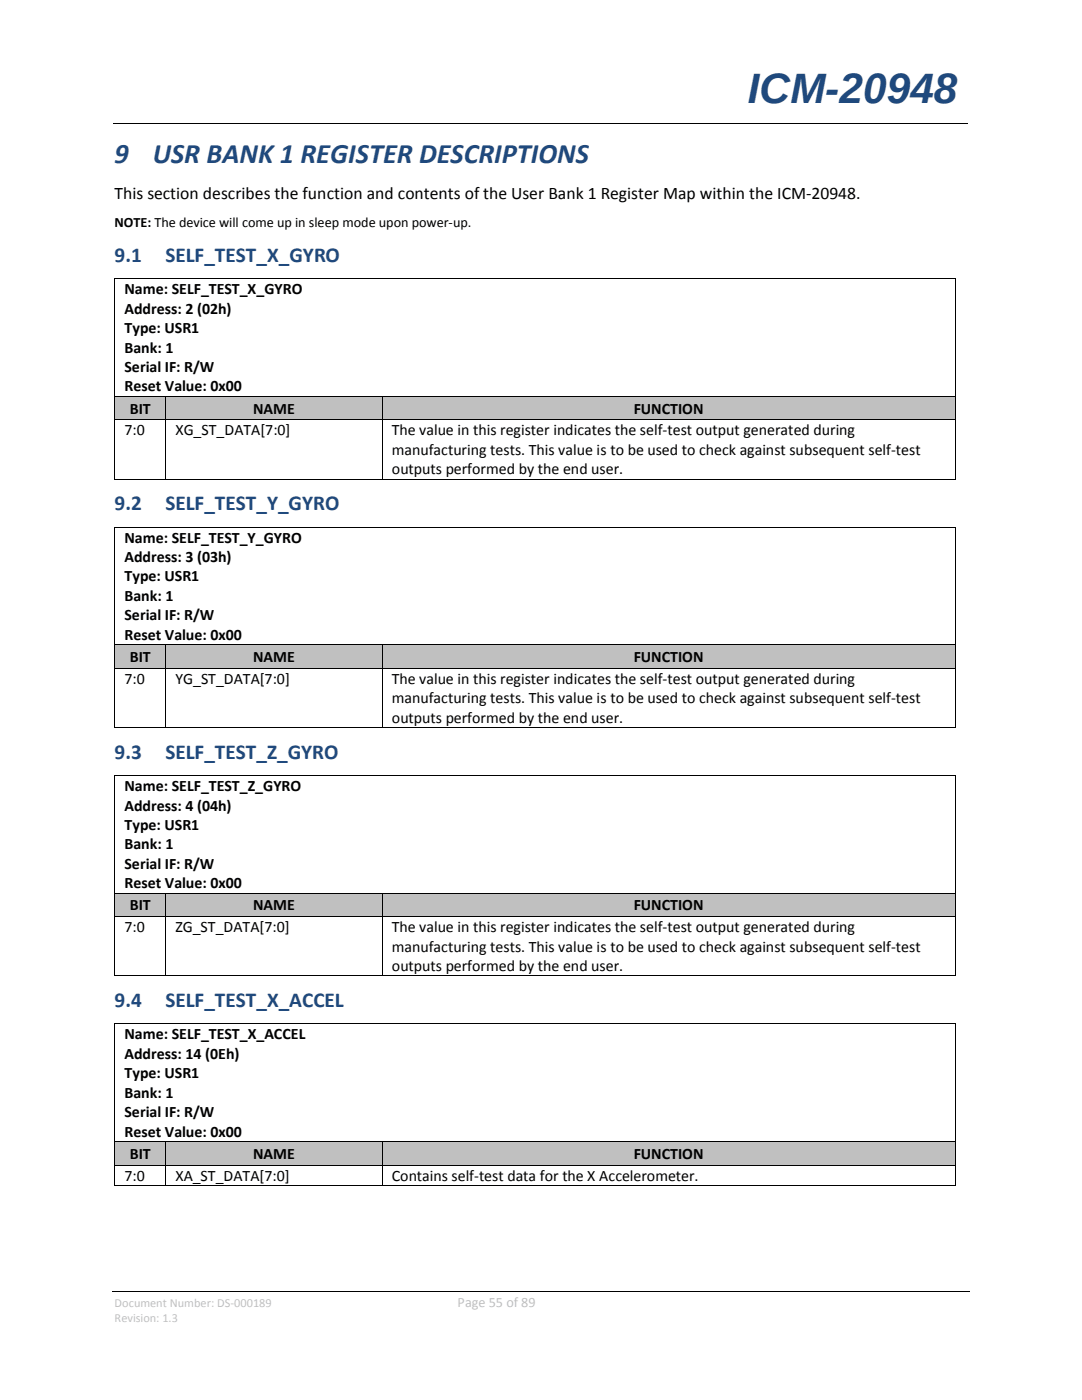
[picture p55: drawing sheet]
<svg xmlns="http://www.w3.org/2000/svg" width="216mm" height="279mm" viewBox="0 0 216 279" stroke-linecap="round" stroke-linejoin="round" font-family="sans-serif">
<defs><g id="words">
<text font-size="8.5" fill="#1f497d" x="149.2" y="20.6">ICM-20948</text>
<g font-size="5.6" fill="#1f497d">
<text x="22.9" y="32.6">9</text>
<text x="30.5" y="32.6">USR BANK 1 REGISTER DESCRIPTIONS</text>
</g>
<g font-size="4.2" fill="#1f497d">
<text x="22.9" y="52.3">9.1</text>
<text x="33" y="52.3">SELF_TEST_X_GYRO</text>
<text x="22.9" y="101.9">9.2</text>
<text x="33" y="101.9">SELF_TEST_Y_GYRO</text>
<text x="22.9" y="151.4">9.3</text>
<text x="33" y="151.4">SELF_TEST_Z_GYRO</text>
<text x="22.9" y="201">9.4</text>
<text x="33" y="201">SELF_TEST_X_ACCEL</text>
</g>
<text font-size="3.5" x="22.9" y="39.6">This section describes the function and contents of the User Bank 1 Register Map within the ICM-20948.</text>
<g font-size="3.2">
<text x="24.8" y="58.7">Name: SELF_TEST_X_GYRO</text>
<text x="24.8" y="62.6">Address: 2 (02h)</text>
<text x="24.8" y="66.5">Type: USR1</text>
<text x="24.8" y="70.4">Bank: 1</text>
<text x="24.8" y="74.3">Serial IF: R/W</text>
<text x="24.8" y="78.1">Reset Value: 0x00</text>
<text x="25.9" y="82.5">BIT</text>
<text x="50.5" y="82.5">NAME</text>
<text x="126.4" y="82.5">FUNCTION</text>
<text x="24.8" y="86.9">7:0</text>
<text x="35" y="86.9">XG_ST_DATA[7:0]</text>
<text x="78.2" y="86.9">The value in this register indicates the self-test output generated during</text>
<text x="78.2" y="90.8">manufacturing tests. This value is to be used to check against subsequent self-test</text>
<text x="78.2" y="94.7">outputs performed by the end user.</text>
<text x="24.8" y="108.3">Name: SELF_TEST_Y_GYRO</text>
<text x="24.8" y="112.2">Address: 3 (03h)</text>
<text x="24.8" y="116">Type: USR1</text>
<text x="24.8" y="119.9">Bank: 1</text>
<text x="24.8" y="123.8">Serial IF: R/W</text>
<text x="24.8" y="127.7">Reset Value: 0x00</text>
<text x="24.8" y="136.5">7:0</text>
<text x="25.9" y="132.1">BIT</text>
<text x="35" y="136.5">YG_ST_DATA[7:0]</text>
<text x="50.5" y="132.1">NAME</text>
<text x="78.2" y="136.5">The value in this register indicates the self-test output generated during</text>
<text x="126.4" y="132.1">FUNCTION</text>
<text x="78.2" y="140.4">manufacturing tests. This value is to be used to check against subsequent self-test</text>
<text x="78.2" y="144.2">outputs performed by the end user.</text>
<text x="24.8" y="157.9">Name: SELF_TEST_Z_GYRO</text>
<text x="24.8" y="161.8">Address: 4 (04h)</text>
<text x="24.8" y="165.6">Type: USR1</text>
<text x="24.8" y="169.5">Bank: 1</text>
<text x="24.8" y="173.4">Serial IF: R/W</text>
<text x="24.8" y="177.2">Reset Value: 0x00</text>
<text x="25.9" y="181.7">BIT</text>
<text x="50.5" y="181.7">NAME</text>
<text x="126.4" y="181.7">FUNCTION</text>
<text x="24.8" y="186.1">7:0</text>
<text x="35" y="186.1">ZG_ST_DATA[7:0]</text>
<text x="78.2" y="186.1">The value in this register indicates the self-test output generated during</text>
<text x="78.2" y="189.9">manufacturing tests. This value is to be used to check against subsequent self-test</text>
<text x="78.2" y="193.8">outputs performed by the end user.</text>
<text x="24.8" y="207.4">Name: SELF_TEST_X_ACCEL</text>
<text x="24.8" y="211.3">Address: 14 (0Eh)</text>
<text x="24.8" y="215.2">Type: USR1</text>
<text x="24.8" y="219.1">Bank: 1</text>
<text x="24.8" y="222.9">Serial IF: R/W</text>
<text x="24.8" y="226.8">Reset Value: 0x00</text>
<text x="25.9" y="231.3">BIT</text>
<text x="50.5" y="231.3">NAME</text>
<text x="126.4" y="231.3">FUNCTION</text>
<text x="24.8" y="235.6">7:0</text>
<text x="35" y="235.6">XA_ST_DATA[7:0]</text>
<text x="78.2" y="235.6">Contains self-test data for the X Accelerometer.</text>
</g>
<text font-size="2.8" x="22.9" y="45.4">NOTE: The device will come up in sleep mode upon power-up.</text>
<text font-size="2.8" fill="#c0c0c0" x="91.3" y="260.8">Page 55 of 89</text>
<g font-size="2.5" fill="#c0c0c0">
<text x="22.9" y="260.8">Document Number: DS-000189</text>
<text x="22.9" y="263.9">Revision: 1.3</text>
</g>
</g></defs>
<path d="M22.6 24.6h170.4M22.9 55.7v23.3M23 55.6h167.5M190.6 55.7v23.3M22.4 257.7h171.1" fill="none" stroke="#000" stroke-width=".2"/>
<path d="M87.5 24.6h.2v.1h-.2zM22.9 55.5h.1v.2h-.1zM190.5 55.5h.2v.2h-.2z" fill="#000"/>
<g fill="#c0c0c0">
<path d="M23 79.2h10v4.5h-10z" fill-rule="evenodd"/>
<path d="M33.2 79.2h43v4.5h-43z" fill-rule="evenodd"/>
<path d="M76.4 79.2h114.1v4.5h-114.1z" fill-rule="evenodd"/>
</g>
<g fill="#c0c0c0">
<path d="M24.9 79.2h6.3v4.5h-6.3z"/>
<path d="M35 79.2h39.4v4.5h-39.4z"/>
<path d="M78.2 79.2h110.5v4.5h-110.5z"/>
</g>
<g fill="#000">
<path d="M22.9 79h.1v.2h-.1zM33 79h.2v.2h-.2zM76.2 79h.2v.2h-.2zM190.5 79h.2v.2h-.2zM22.9 83.7h.1v.2h-.1zM22.9 95.5h.1v.2h-.1zM33 83.7h.2v.2h-.2zM33 95.5h.2v.2h-.2zM76.2 83.7h.2v.2h-.2zM76.2 95.5h.2v.2h-.2zM190.5 83.7h.2v.2h-.2zM190.5 95.5h.2v.2h-.2z"/>
<path d="M22.9 105.1h.1v.2h-.1zM190.5 105.1h.2v.2h-.2z"/>
</g>
<g fill="none" stroke="#000" stroke-width=".2">
<path d="M22.9 79.2v4.5M23 79.1h10M33.1 79.2v4.5M33.2 79.1h43M76.3 79.2v4.5M76.4 79.1h114.1M190.6 79.2v4.5M22.9 83.9v11.6M23 83.8h10M23 95.6h10M33.1 83.9v11.6M33.2 83.8h43"/>
<path d="M33.2 95.6h43M76.3 83.9v11.6M76.4 83.8h114.1M76.4 95.6h114.1M190.6 83.9v11.6M22.9 105.3v23.3M23 105.2h167.5M190.6 105.3v23.3"/>
</g>
<g fill="#c0c0c0">
<path d="M23 128.7h10v4.6h-10z" fill-rule="evenodd"/>
<path d="M33.2 128.7h43v4.6h-43z" fill-rule="evenodd"/>
<path d="M76.4 128.7h114.1v4.6h-114.1z" fill-rule="evenodd"/>
</g>
<g fill="#c0c0c0">
<path d="M24.9 128.7h6.3v4.6h-6.3z"/>
<path d="M35 128.7h39.4v4.6h-39.4z"/>
<path d="M78.2 128.7h110.5v4.6h-110.5z"/>
</g>
<g fill="#000">
<path d="M22.9 128.6h.1v.1h-.1zM22.9 133.3h.1v.2h-.1zM33 128.6h.2v.1h-.2zM33 133.3h.2v.2h-.2zM76.2 128.6h.2v.1h-.2zM76.2 133.3h.2v.2h-.2zM190.5 128.6h.2v.1h-.2zM190.5 133.3h.2v.2h-.2zM22.9 145.1h.1v.2h-.1zM22.9 154.7h.1v.2h-.1zM33 145.1h.2v.2h-.2zM76.2 145.1h.2v.2h-.2z"/>
<path d="M190.5 145.1h.2v.2h-.2zM190.5 154.7h.2v.2h-.2z"/>
</g>
<g fill="none" stroke="#000" stroke-width=".2">
<path d="M22.9 128.7v4.6M22.9 133.5v11.6M23 128.7h10M23 133.4h10M33.1 128.7v4.6M33.1 133.5v11.6M33.2 128.7h43M33.2 133.4h43M76.3 128.7v4.6M76.3 133.5v11.6M76.4 128.7h114.1M76.4 133.4h114.1"/>
<path d="M190.6 128.7v4.6M190.6 133.5v11.6M22.9 154.9v23.2M23 145.2h10M23 154.8h167.5M33.2 145.2h43M76.4 145.2h114.1M190.6 154.9v23.2"/>
</g>
<g fill="#c0c0c0">
<path d="M23 178.3h10v4.6h-10z" fill-rule="evenodd"/>
<path d="M33.2 178.3h43v4.6h-43z" fill-rule="evenodd"/>
<path d="M76.4 178.3h114.1v4.6h-114.1z" fill-rule="evenodd"/>
</g>
<g fill="#c0c0c0">
<path d="M24.9 178.3h6.3v4.6h-6.3z"/>
<path d="M35 178.3h39.4v4.6h-39.4z"/>
<path d="M78.2 178.3h110.5v4.6h-110.5z"/>
</g>
<g fill="#000">
<path d="M22.9 178.1h.1v.2h-.1zM33 178.1h.2v.2h-.2zM76.2 178.1h.2v.2h-.2zM190.5 178.1h.2v.2h-.2zM22.9 182.9h.1v.1h-.1zM22.9 194.7h.1v.2h-.1zM33 182.9h.2v.1h-.2zM33 194.7h.2v.2h-.2zM76.2 182.9h.2v.1h-.2zM76.2 194.7h.2v.2h-.2zM190.5 182.9h.2v.1h-.2zM190.5 194.7h.2v.2h-.2z"/>
<path d="M22.9 204.3h.1v.1h-.1zM190.5 204.3h.2v.1h-.2z"/>
</g>
<g fill="none" stroke="#000" stroke-width=".2">
<path d="M22.9 178.3v4.6M23 178.2h10M33.1 178.3v4.6M33.2 178.2h43M76.3 178.3v4.6M76.4 178.2h114.1M190.6 178.3v4.6M22.9 183v11.7M23 183h10M23 194.8h10M33.1 183v11.7M33.2 183h43"/>
<path d="M33.2 194.8h43M76.3 183v11.7M76.4 183h114.1M76.4 194.8h114.1M190.6 183v11.7M22.9 204.4v23.3M23 204.3h167.5M190.6 204.4v23.3"/>
</g>
<g fill="#c0c0c0">
<path d="M23 227.9h10v4.6h-10z" fill-rule="evenodd"/>
<path d="M33.2 227.9h43v4.6h-43z" fill-rule="evenodd"/>
<path d="M76.4 227.9h114.1v4.6h-114.1z" fill-rule="evenodd"/>
</g>
<g fill="#c0c0c0">
<path d="M24.9 227.9h6.3v4.6h-6.3z"/>
<path d="M35 227.9h39.4v4.6h-39.4z"/>
<path d="M78.2 227.9h110.5v4.6h-110.5z"/>
</g>
<path d="M22.9 227.7h.1v.2h-.1zM22.9 232.5h.1v.1h-.1zM22.9 236.5h.1v.2h-.1zM33 227.7h.2v.2h-.2zM33 232.5h.2v.1h-.2zM33 236.5h.2v.2h-.2zM76.2 227.7h.2v.2h-.2zM76.2 232.5h.2v.1h-.2zM76.2 236.5h.2v.2h-.2zM190.5 227.7h.2v.2h-.2zM190.5 232.5h.2v.1h-.2zM190.5 236.5h.2v.2h-.2z" fill="#000"/>
<g fill="none" stroke="#000" stroke-width=".2">
<path d="M22.9 227.9v4.6M22.9 232.6v3.9M23 227.8h10M23 232.5h10M23 236.6h10M33.1 227.9v4.6M33.1 232.6v3.9M33.2 227.8h43M33.2 232.5h43M33.2 236.6h43M76.3 227.9v4.6M76.3 232.6v3.9"/>
<path d="M76.4 227.8h114.1M76.4 232.5h114.1M76.4 236.6h114.1M190.6 227.9v4.6M190.6 232.6v3.9"/>
</g>
<use href="#words"/>
</svg>
